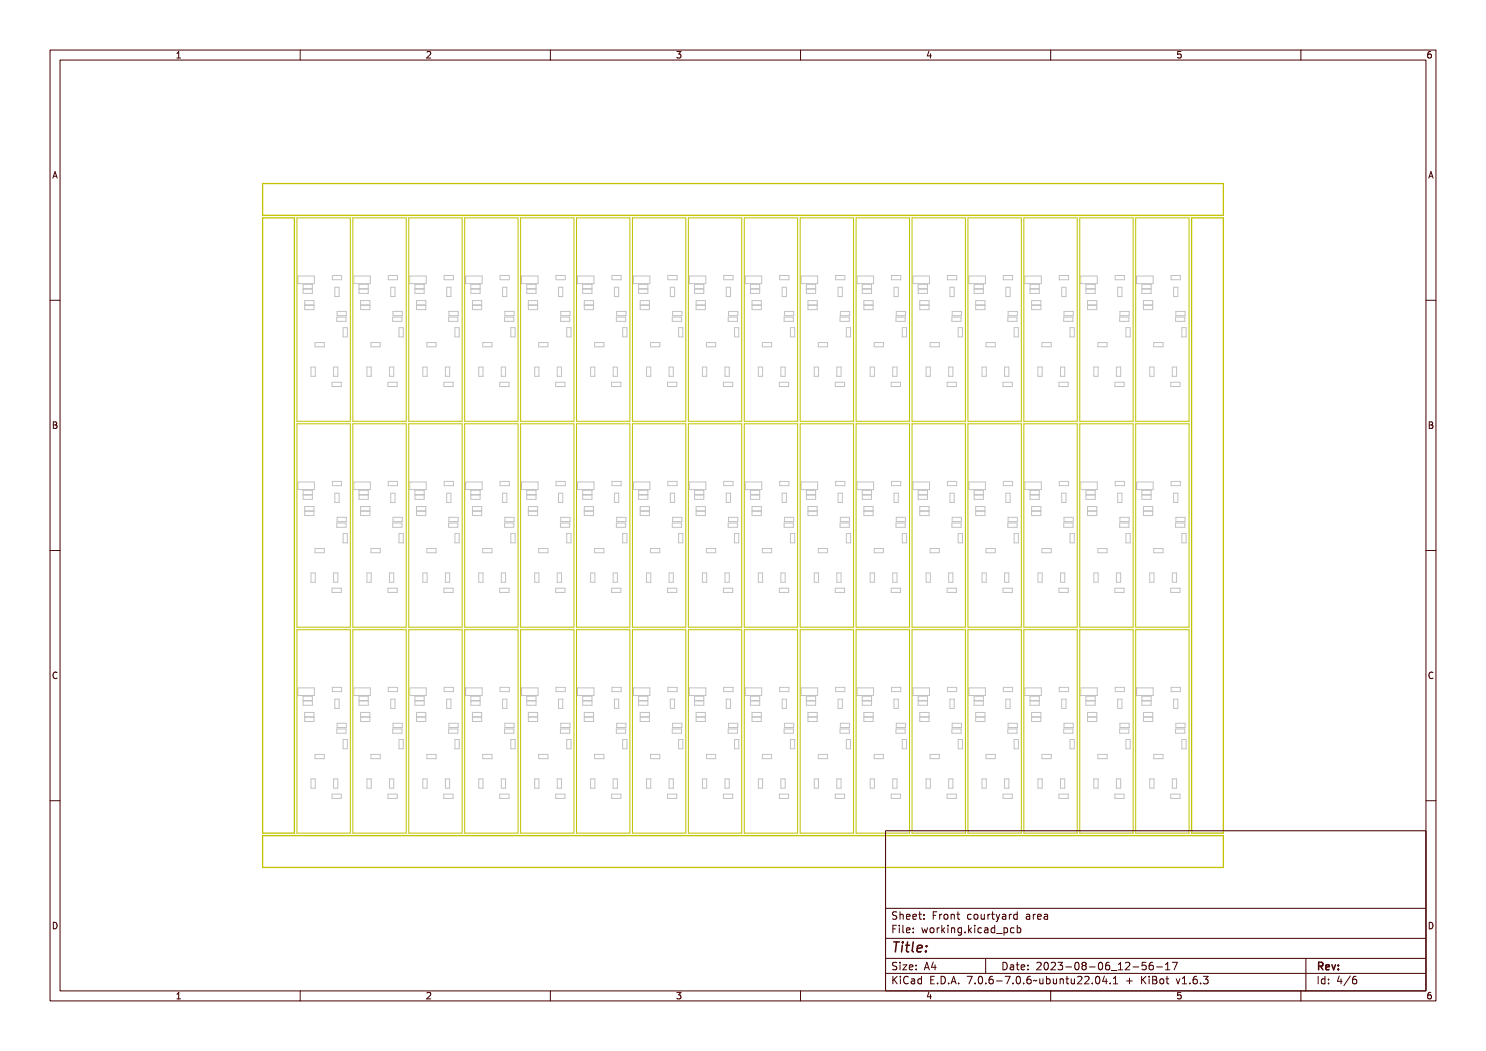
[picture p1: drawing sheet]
<svg xmlns="http://www.w3.org/2000/svg" width="297mm" height="210mm" viewBox="0 0 297 210" stroke-linecap="round" stroke-linejoin="round" font-family="sans-serif">
<defs><g id="words">
<text font-size="2.7" fill="#480000" x="178" y="190.3">Title:</text>
<g font-size="2" fill="#480000">
<text x="178" y="183.7">Sheet: Front courtyard area</text>
<text x="178" y="186.5">File: working.kicad_pcb</text>
<text x="178" y="193.9">Size: A4</text>
<text x="178" y="196.6">KiCad E.D.A. 7.0.6-7.0.6~ubuntu22.04.1 + KiBot v1.6.3</text>
<text x="200" y="193.9">Date: 2023-08-06_12-56-17</text>
<text x="263" y="196.6">Id: 4/6</text>
<text x="263" y="193.9">Rev:</text>
</g>
<g font-size="1.7" fill="#480000">
<text x="35" y="11.7">1</text>
<text x="85" y="11.7">2</text>
<text x="135" y="11.7">3</text>
<text x="185" y="11.7">4</text>
<text x="235" y="11.7">5</text>
<text x="285" y="11.7">6</text>
<text x="10.5" y="35.7">A</text>
<text x="285.5" y="35.7">A</text>
<text x="10.5" y="85.6">B</text>
<text x="285.5" y="85.6">B</text>
<text x="10.5" y="135.7">C</text>
<text x="285.5" y="135.7">C</text>
<text x="10.5" y="185.6">D</text>
<text x="285.5" y="185.6">D</text>
<text x="35" y="199.7">1</text>
<text x="85" y="199.7">2</text>
<text x="135" y="199.7">3</text>
<text x="185" y="199.7">4</text>
<text x="235" y="199.7">5</text>
<text x="285" y="199.7">6</text>
</g>
</g></defs>
<g fill="none" stroke="#c2c2c2" stroke-width=".2">
<path d="M59.5 55.2h3.3v1.5h-3.3zM60.6 57.8h1.8v.8h-1.8zM60.6 56.8h1.8v.9h-1.8zM66.4 55h1.9v.9h-1.9zM66.9 57.4h.9v1.9h-.9zM70.7 55.2h3.3v1.5h-3.3zM71.8 56.8h1.8v.9h-1.8zM71.8 57.8h1.8v.8h-1.8zM77.6 55h1.9v.9h-1.9zM78.1 57.4h.9v1.9h-.9zM81.9 55.2h3.3v1.5h-3.3zM82.9 57.8h1.9v.8h-1.9z"/>
<path d="M82.9 56.8h1.9v.9h-1.9zM88.8 55h1.8v.9h-1.8zM89.3 57.4h.8v1.9h-.8zM93.1 55.2h3.3v1.5h-3.3zM94.1 57.8h1.9v.8h-1.9zM94.1 56.8h1.9v.9h-1.9zM100 55h1.8v.9h-1.8zM100.4 57.4h.9v1.9h-.9zM104.2 55.2h3.3v1.5h-3.3zM105.3 56.8h1.8v.9h-1.8zM105.3 57.8h1.8v.8h-1.8zM111.1 55h1.9v.9h-1.9z"/>
<path d="M111.6 57.4h.9v1.9h-.9zM115.4 55.2h3.3v1.5h-3.3zM116.5 56.8h1.8v.9h-1.8zM116.5 57.8h1.8v.8h-1.8zM122.3 55h1.9v.9h-1.9zM122.8 57.4h.9v1.9h-.9zM126.6 55.2h3.3v1.5h-3.3zM127.6 57.8h1.9v.8h-1.9zM127.6 56.8h1.9v.9h-1.9zM133.5 55h1.8v.9h-1.8zM134 57.4h.8v1.9h-.8zM137.8 55.2h3.3v1.5h-3.3z"/>
<path d="M138.8 57.8h1.9v.8h-1.9zM138.8 56.8h1.9v.9h-1.9zM144.7 55h1.8v.9h-1.8zM145.2 57.4h.8v1.9h-.8zM148.9 55.2h3.3v1.5h-3.3zM150 56.8h1.8v.9h-1.8zM150 57.8h1.8v.8h-1.8zM155.8 55h1.9v.9h-1.9zM156.3 57.4h.9v1.9h-.9zM160.1 55.2h3.3v1.5h-3.3zM161.2 57.8h1.8v.8h-1.8zM161.2 56.8h1.8v.9h-1.8z"/>
<path d="M167 55h1.9v.9h-1.9zM167.5 57.4h.9v1.9h-.9zM171.3 55.2h3.3v1.5h-3.3zM172.3 57.8h1.9v.8h-1.9zM172.3 56.8h1.9v.9h-1.9zM178.2 55h1.8v.9h-1.8zM178.7 57.4h.8v1.9h-.8zM182.5 55.2h3.3v1.5h-3.3zM183.5 56.8h1.9v.9h-1.9zM183.5 57.8h1.9v.8h-1.9zM189.4 55h1.8v.9h-1.8zM189.9 57.4h.8v1.9h-.8z"/>
<path d="M193.7 55.2h3.3v1.5h-3.3zM194.7 57.8h1.8v.8h-1.8zM194.7 56.8h1.8v.9h-1.8zM200.5 55h1.9v.9h-1.9zM201 57.4h.9v1.9h-.9zM204.8 55.2h3.3v1.5h-3.3zM205.9 57.8h1.8v.8h-1.8zM205.9 56.8h1.8v.9h-1.8zM211.7 55h1.9v.9h-1.9zM212.2 57.4h.9v1.9h-.9zM216 55.2h3.3v1.5h-3.3zM217 57.8h1.9v.8h-1.9z"/>
<path d="M217 56.8h1.9v.9h-1.9zM222.9 55h1.8v.9h-1.8zM223.4 57.4h.8v1.9h-.8zM227.2 55.2h3.3v1.5h-3.3zM228.2 57.8h1.9v.8h-1.9zM228.2 56.8h1.9v.9h-1.9zM234.1 55h1.8v.9h-1.8zM234.6 57.4h.8v1.9h-.8zM60.9 60.1h1.9v.8h-1.9zM60.9 61h1.9v.9h-1.9zM62.2 73.3h.8v1.9h-.8zM63 68.4h1.8v.9h-1.8z"/>
<path d="M66.4 76.4h1.8v.8h-1.8zM66.7 73.3h.8v1.9h-.8zM67.3 63.4h1.9v.8h-1.9zM67.4 62.2h1.8v.9h-1.8zM68.6 65.5h.8v1.8h-.8zM72.1 60.1h1.8v.8h-1.8zM72.1 61h1.8v.9h-1.8zM73.3 73.3h.9v1.9h-.9zM74.1 68.4h1.9v.9h-1.9zM77.5 76.4h1.9v.8h-1.9zM77.8 73.3h.9v1.9h-.9zM78.5 63.4h1.8v.8h-1.8z"/>
<path d="M78.6 62.2h1.8v.9h-1.8zM79.7 65.5h.9v1.8h-.9zM83.2 60.1h1.9v.8h-1.9zM83.2 61h1.9v.9h-1.9zM84.5 73.3h.9v1.9h-.9zM85.3 68.4h1.9v.9h-1.9zM88.7 76.4h1.9v.8h-1.9zM89 73.3h.9v1.9h-.9zM89.7 63.4h1.8v.8h-1.8zM89.7 62.2h1.9v.9h-1.9zM90.9 65.5h.9v1.8h-.9zM94.4 60.1h1.9v.8h-1.9z"/>
<path d="M94.4 61h1.9v.9h-1.9zM95.7 73.3h.8v1.9h-.8zM96.5 68.4h1.8v.9h-1.8zM99.9 76.4h1.8v.8h-1.8zM100.2 73.3h.8v1.9h-.8zM100.8 63.4h1.9v.8h-1.9zM100.9 62.2h1.9v.9h-1.9zM102.1 65.5h.9v1.8h-.9zM105.6 60.1h1.9v.8h-1.9zM105.6 61h1.9v.9h-1.9zM106.9 73.3h.8v1.9h-.8zM107.7 68.4h1.8v.9h-1.8z"/>
<path d="M111.1 76.4h1.8v.8h-1.8zM111.4 73.3h.8v1.9h-.8zM112 63.4h1.9v.8h-1.9zM112.1 62.2h1.8v.9h-1.8zM113.3 65.5h.8v1.8h-.8zM116.8 60.1h1.8v.8h-1.8zM116.8 61h1.8v.9h-1.8zM118 73.3h.9v1.9h-.9zM118.8 68.4h1.9v.9h-1.9zM122.2 76.4h1.9v.8h-1.9zM122.5 73.3h.9v1.9h-.9zM123.2 63.4h1.8v.8h-1.8z"/>
<path d="M123.3 62.2h1.8v.9h-1.8zM124.5 65.5h.8v1.8h-.8zM128 60.1h1.8v.8h-1.8zM128 61h1.8v.9h-1.8zM129.2 73.3h.9v1.9h-.9zM130 68.4h1.9v.9h-1.9zM133.4 76.4h1.9v.8h-1.9zM133.7 73.3h.9v1.9h-.9zM134.4 63.4h1.8v.8h-1.8zM134.4 62.2h1.9v.9h-1.9zM135.6 65.5h.9v1.8h-.9zM139.1 60.1h1.9v.8h-1.9z"/>
<path d="M139.1 61h1.9v.9h-1.9zM140.4 73.3h.8v1.9h-.8zM141.2 68.4h1.8v.9h-1.8zM144.6 76.4h1.8v.8h-1.8zM144.9 73.3h.9v1.9h-.9zM145.5 63.4h1.9v.8h-1.9zM145.6 62.2h1.9v.9h-1.9zM146.8 65.5h.9v1.8h-.9zM150.3 60.1h1.9v.8h-1.9zM150.3 61h1.9v.9h-1.9zM151.6 73.3h.8v1.9h-.8zM152.4 68.4h1.8v.9h-1.8z"/>
<path d="M155.8 76.4h1.8v.8h-1.8zM156.1 73.3h.8v1.9h-.8zM156.7 63.4h1.9v.8h-1.9zM156.8 62.2h1.8v.9h-1.8zM158 65.5h.8v1.8h-.8zM161.5 60.1h1.8v.8h-1.8zM161.5 61h1.8v.9h-1.8zM162.7 73.3h.9v1.9h-.9zM163.5 68.4h1.9v.9h-1.9zM166.9 76.4h1.9v.8h-1.9zM167.3 73.3h.8v1.9h-.8zM167.9 63.4h1.8v.8h-1.8z"/>
<path d="M168 62.2h1.8v.9h-1.8zM169.2 65.5h.8v1.8h-.8zM172.7 60.1h1.8v.8h-1.8zM172.7 61h1.8v.9h-1.8zM173.9 73.3h.9v1.9h-.9zM174.7 68.4h1.9v.9h-1.9zM178.1 76.4h1.9v.8h-1.9zM178.4 73.3h.9v1.9h-.9zM179.1 63.4h1.8v.8h-1.8zM179.1 62.2h1.9v.9h-1.9zM180.3 65.5h.9v1.8h-.9zM183.8 60.1h1.9v.8h-1.9z"/>
<path d="M183.8 61h1.9v.9h-1.9zM185.1 73.3h.8v1.9h-.8zM185.9 68.4h1.8v.9h-1.8zM189.3 76.4h1.8v.8h-1.8zM189.6 73.3h.9v1.9h-.9zM190.2 63.4h1.9v.8h-1.9zM190.3 62.2h1.9v.9h-1.9zM191.5 65.5h.9v1.8h-.9zM195 60.1h1.9v.8h-1.9zM195 61h1.9v.9h-1.9zM196.3 73.3h.8v1.9h-.8zM197.1 68.4h1.8v.9h-1.8z"/>
<path d="M200.5 76.4h1.8v.8h-1.8zM200.8 73.3h.8v1.9h-.8zM201.4 63.4h1.9v.8h-1.9zM201.5 62.2h1.8v.9h-1.8zM202.7 65.5h.8v1.8h-.8zM206.2 60.1h1.8v.8h-1.8zM206.2 61h1.8v.9h-1.8zM207.4 73.3h.9v1.9h-.9zM208.2 68.4h1.9v.9h-1.9zM211.6 76.4h1.9v.8h-1.9zM212 73.3h.8v1.9h-.8zM212.6 63.4h1.9v.8h-1.9z"/>
<path d="M212.7 62.2h1.8v.9h-1.8zM213.9 65.5h.8v1.8h-.8zM217.4 60.1h1.8v.8h-1.8zM217.4 61h1.8v.9h-1.8zM218.6 73.3h.9v1.9h-.9zM219.4 68.4h1.9v.9h-1.9zM222.8 76.4h1.9v.8h-1.9zM223.1 73.3h.9v1.9h-.9zM223.8 63.4h1.8v.8h-1.8zM223.8 62.2h1.9v.9h-1.9zM225 65.5h.9v1.8h-.9zM228.5 60.1h1.9v.8h-1.9z"/>
<path d="M228.5 61h1.9v.9h-1.9zM229.8 73.3h.9v1.9h-.9zM230.6 68.4h1.9v.9h-1.9zM234 76.4h1.9v.8h-1.9zM234.3 73.3h.9v1.9h-.9zM235 63.4h1.8v.8h-1.8zM235 62.2h1.9v.9h-1.9zM236.2 65.5h.9v1.8h-.9zM59.5 96.3h3.3v1.5h-3.3zM60.6 98.9h1.8v.9h-1.8zM60.6 98h1.8v.8h-1.8zM66.4 96.2h1.9v.8h-1.9z"/>
<path d="M66.9 98.6h.9v1.8h-.9zM70.7 96.3h3.3v1.5h-3.3zM71.8 98h1.8v.8h-1.8zM71.8 98.9h1.8v.9h-1.8zM77.6 96.2h1.9v.8h-1.9zM78.1 98.6h.9v1.8h-.9zM81.9 96.3h3.3v1.5h-3.3zM82.9 98.9h1.9v.9h-1.9zM82.9 98h1.9v.8h-1.9zM88.8 96.2h1.8v.8h-1.8zM89.3 98.6h.8v1.8h-.8zM93.1 96.3h3.3v1.5h-3.3z"/>
<path d="M94.1 98.9h1.9v.9h-1.9zM94.1 98h1.9v.8h-1.9zM100 96.2h1.8v.8h-1.8zM100.4 98.6h.9v1.8h-.9zM104.2 96.3h3.3v1.5h-3.3zM105.3 98.9h1.8v.9h-1.8zM105.3 98h1.8v.8h-1.8zM111.1 96.2h1.9v.8h-1.9zM111.6 98.6h.9v1.8h-.9zM115.4 96.3h3.3v1.5h-3.3zM116.5 98.9h1.8v.9h-1.8zM116.5 98h1.8v.8h-1.8z"/>
<path d="M122.3 96.2h1.9v.8h-1.9zM122.8 98.6h.9v1.8h-.9zM126.6 96.3h3.3v1.5h-3.3zM127.6 98.9h1.9v.9h-1.9zM127.6 98h1.9v.8h-1.9zM133.5 96.2h1.8v.8h-1.8zM134 98.6h.8v1.8h-.8zM137.8 96.3h3.3v1.5h-3.3zM138.8 98.9h1.9v.9h-1.9zM138.8 98h1.9v.8h-1.9zM144.7 96.2h1.8v.8h-1.8zM145.2 98.6h.8v1.8h-.8z"/>
<path d="M148.9 96.3h3.3v1.5h-3.3zM150 98.9h1.8v.9h-1.8zM150 98h1.8v.8h-1.8zM155.8 96.2h1.9v.8h-1.9zM156.3 98.6h.9v1.8h-.9zM160.1 96.3h3.3v1.5h-3.3zM161.2 98.9h1.8v.9h-1.8zM161.2 98h1.8v.8h-1.8zM167 96.2h1.9v.8h-1.9zM167.5 98.6h.9v1.8h-.9zM171.3 96.3h3.3v1.5h-3.3zM172.3 98.9h1.9v.9h-1.9z"/>
<path d="M172.3 98h1.9v.8h-1.9zM178.2 96.2h1.8v.8h-1.8zM178.7 98.6h.8v1.8h-.8zM182.5 96.3h3.3v1.5h-3.3zM183.5 98.9h1.9v.9h-1.9zM183.5 98h1.9v.8h-1.9zM189.4 96.2h1.8v.8h-1.8zM189.9 98.6h.8v1.8h-.8zM193.7 96.3h3.3v1.5h-3.3zM194.7 98.9h1.8v.9h-1.8zM194.7 98h1.8v.8h-1.8zM200.5 96.2h1.9v.8h-1.9z"/>
<path d="M201 98.6h.9v1.8h-.9zM204.8 96.3h3.3v1.5h-3.3zM205.9 98.9h1.8v.9h-1.8zM205.9 98h1.8v.8h-1.8zM211.7 96.2h1.9v.8h-1.9zM212.2 98.6h.9v1.8h-.9zM216 96.3h3.3v1.5h-3.3zM217 98.9h1.9v.9h-1.9zM217 98h1.9v.8h-1.9zM222.9 96.2h1.8v.8h-1.8zM223.4 98.6h.8v1.8h-.8zM227.2 96.3h3.3v1.5h-3.3z"/>
<path d="M228.2 98.9h1.9v.9h-1.9zM228.2 98h1.9v.8h-1.9zM234.1 96.2h1.8v.8h-1.8zM234.6 98.6h.8v1.8h-.8zM60.9 101.2h1.9v.9h-1.9zM60.9 102.2h1.9v.8h-1.9zM62.2 114.5h.8v1.8h-.8zM63 109.6h1.8v.8h-1.8zM66.4 117.5h1.8v.9h-1.8zM66.7 114.5h.8v1.8h-.8zM67.3 104.5h1.9v.9h-1.9zM67.4 103.4h1.8v.8h-1.8z"/>
<path d="M68.6 106.6h.8v1.9h-.8zM72.1 101.2h1.8v.9h-1.8zM72.1 102.2h1.8v.8h-1.8zM73.3 114.5h.9v1.8h-.9zM74.1 109.6h1.9v.8h-1.9zM77.5 117.5h1.9v.9h-1.9zM77.8 114.5h.9v1.8h-.9zM78.5 104.5h1.8v.9h-1.8zM78.6 103.4h1.8v.8h-1.8zM79.7 106.6h.9v1.9h-.9zM83.2 101.2h1.9v.9h-1.9zM83.2 102.2h1.9v.8h-1.9z"/>
<path d="M84.5 114.5h.9v1.8h-.9zM85.3 109.6h1.9v.8h-1.9zM88.7 117.5h1.9v.9h-1.9zM89 114.5h.9v1.8h-.9zM89.7 104.5h1.8v.9h-1.8zM89.7 103.4h1.9v.8h-1.9zM90.9 106.6h.9v1.9h-.9zM94.4 101.2h1.9v.9h-1.9zM94.4 102.2h1.9v.8h-1.9zM95.7 114.5h.8v1.8h-.8zM96.5 109.6h1.8v.8h-1.8zM99.9 117.5h1.8v.9h-1.8z"/>
<path d="M100.2 114.5h.8v1.8h-.8zM100.8 104.5h1.9v.9h-1.9zM100.9 103.4h1.9v.8h-1.9zM102.1 106.6h.9v1.9h-.9zM105.6 101.2h1.9v.9h-1.9zM105.6 102.2h1.9v.8h-1.9zM106.9 114.5h.8v1.8h-.8zM107.7 109.6h1.8v.8h-1.8zM111.1 117.5h1.8v.9h-1.8zM111.4 114.5h.8v1.8h-.8zM112 104.5h1.9v.9h-1.9zM112.1 103.4h1.8v.8h-1.8z"/>
<path d="M113.3 106.6h.8v1.9h-.8zM116.8 101.2h1.8v.9h-1.8zM116.8 102.2h1.8v.8h-1.8zM118 114.5h.9v1.8h-.9zM118.8 109.6h1.9v.8h-1.9zM122.2 117.5h1.9v.9h-1.9zM122.5 114.5h.9v1.8h-.9zM123.2 104.5h1.8v.9h-1.8zM123.3 103.4h1.8v.8h-1.8zM124.5 106.6h.8v1.9h-.8zM128 101.2h1.8v.9h-1.8zM128 102.2h1.8v.8h-1.8z"/>
<path d="M129.2 114.5h.9v1.8h-.9zM130 109.6h1.9v.8h-1.9zM133.4 117.5h1.9v.9h-1.9zM133.7 114.5h.9v1.8h-.9zM134.4 104.5h1.8v.9h-1.8zM134.4 103.4h1.9v.8h-1.9zM135.6 106.6h.9v1.9h-.9zM139.1 101.2h1.9v.9h-1.9zM139.1 102.2h1.9v.8h-1.9zM140.4 114.5h.8v1.8h-.8zM141.2 109.6h1.8v.8h-1.8zM144.6 117.5h1.8v.9h-1.8z"/>
<path d="M144.9 114.5h.9v1.8h-.9zM145.5 104.5h1.9v.9h-1.9zM145.6 103.4h1.9v.8h-1.9zM146.8 106.6h.9v1.9h-.9zM150.3 101.2h1.9v.9h-1.9zM150.3 102.2h1.9v.8h-1.9zM151.6 114.5h.8v1.8h-.8zM152.4 109.6h1.8v.8h-1.8zM155.8 117.5h1.8v.9h-1.8zM156.1 114.5h.8v1.8h-.8zM156.7 104.5h1.9v.9h-1.9zM156.8 103.4h1.8v.8h-1.8z"/>
<path d="M158 106.6h.8v1.9h-.8zM161.5 101.2h1.8v.9h-1.8zM161.5 102.2h1.8v.8h-1.8zM162.7 114.5h.9v1.8h-.9zM163.5 109.6h1.9v.8h-1.9zM166.9 117.5h1.9v.9h-1.9zM167.3 114.5h.8v1.8h-.8zM167.9 104.5h1.8v.9h-1.8zM168 103.4h1.8v.8h-1.8zM169.2 106.6h.8v1.9h-.8zM172.7 101.2h1.8v.9h-1.8zM172.7 102.2h1.8v.8h-1.8z"/>
<path d="M173.9 114.5h.9v1.8h-.9zM174.7 109.6h1.9v.8h-1.9zM178.1 117.5h1.9v.9h-1.9zM178.4 114.5h.9v1.8h-.9zM179.1 104.5h1.8v.9h-1.8zM179.1 103.4h1.9v.8h-1.9zM180.3 106.6h.9v1.9h-.9zM183.8 101.2h1.9v.9h-1.9zM183.8 102.2h1.9v.8h-1.9zM185.1 114.5h.8v1.8h-.8zM185.9 109.6h1.8v.8h-1.8zM189.3 117.5h1.8v.9h-1.8z"/>
<path d="M189.6 114.5h.9v1.8h-.9zM190.2 104.5h1.9v.9h-1.9zM190.3 103.4h1.9v.8h-1.9zM191.5 106.6h.9v1.9h-.9zM195 101.2h1.9v.9h-1.9zM195 102.2h1.9v.8h-1.9zM196.3 114.5h.8v1.8h-.8zM197.1 109.6h1.8v.8h-1.8zM200.5 117.5h1.8v.9h-1.8zM200.8 114.5h.8v1.8h-.8zM201.4 104.5h1.9v.9h-1.9zM201.5 103.4h1.8v.8h-1.8z"/>
<path d="M202.7 106.6h.8v1.9h-.8zM206.2 101.2h1.8v.9h-1.8zM206.2 102.2h1.8v.8h-1.8zM207.4 114.5h.9v1.8h-.9zM208.2 109.6h1.9v.8h-1.9zM211.6 117.5h1.9v.9h-1.9zM212 114.5h.8v1.8h-.8zM212.6 104.5h1.9v.9h-1.9zM212.7 103.4h1.8v.8h-1.8zM213.9 106.6h.8v1.9h-.8zM217.4 101.2h1.8v.9h-1.8zM217.4 102.2h1.8v.8h-1.8z"/>
<path d="M218.6 114.5h.9v1.8h-.9zM219.4 109.6h1.9v.8h-1.9zM222.8 117.5h1.9v.9h-1.9zM223.1 114.5h.9v1.8h-.9zM223.8 104.5h1.8v.9h-1.8zM223.8 103.4h1.9v.8h-1.9zM225 106.6h.9v1.9h-.9zM228.5 101.2h1.9v.9h-1.9zM228.5 102.2h1.9v.8h-1.9zM229.8 114.5h.9v1.8h-.9zM230.6 109.6h1.9v.8h-1.9zM234 117.5h1.9v.9h-1.9z"/>
<path d="M234.3 114.5h.9v1.8h-.9zM235 104.5h1.8v.9h-1.8zM235 103.4h1.9v.8h-1.9zM236.2 106.6h.9v1.9h-.9zM59.5 137.5h3.3v1.5h-3.3zM60.6 139.1h1.8v.9h-1.8zM66.4 137.3h1.9v.9h-1.9zM66.9 139.7h.9v1.9h-.9zM70.7 137.5h3.3v1.5h-3.3zM71.8 139.1h1.8v.9h-1.8zM77.6 137.3h1.9v.9h-1.9zM78.1 139.7h.9v1.9h-.9z"/>
<path d="M81.9 137.5h3.3v1.5h-3.3zM82.9 139.1h1.9v.9h-1.9zM88.8 137.3h1.8v.9h-1.8zM89.3 139.7h.8v1.9h-.8zM93.1 137.5h3.3v1.5h-3.3zM94.1 139.1h1.9v.9h-1.9zM100 137.3h1.8v.9h-1.8zM100.4 139.7h.9v1.9h-.9zM104.2 137.5h3.3v1.5h-3.3zM105.3 139.1h1.8v.9h-1.8zM111.1 137.3h1.9v.9h-1.9zM111.6 139.7h.9v1.9h-.9z"/>
<path d="M115.4 137.5h3.3v1.5h-3.3zM116.5 139.1h1.8v.9h-1.8zM122.3 137.3h1.9v.9h-1.9zM122.8 139.7h.9v1.9h-.9zM126.6 137.5h3.3v1.5h-3.3zM127.6 139.1h1.9v.9h-1.9zM133.5 137.3h1.8v.9h-1.8zM134 139.7h.8v1.9h-.8zM137.8 137.5h3.3v1.5h-3.3zM138.8 139.1h1.9v.9h-1.9zM144.7 137.3h1.8v.9h-1.8zM145.2 139.7h.8v1.9h-.8z"/>
<path d="M148.9 137.5h3.3v1.5h-3.3zM150 139.1h1.8v.9h-1.8zM155.8 137.3h1.9v.9h-1.9zM156.3 139.7h.9v1.9h-.9zM160.1 137.5h3.3v1.5h-3.3zM161.2 139.1h1.8v.9h-1.8zM167 137.3h1.9v.9h-1.9zM167.5 139.7h.9v1.9h-.9zM171.3 137.5h3.3v1.5h-3.3zM172.3 139.1h1.9v.9h-1.9zM178.2 137.3h1.8v.9h-1.8zM178.7 139.7h.8v1.9h-.8z"/>
<path d="M182.5 137.5h3.3v1.5h-3.3zM183.5 139.1h1.9v.9h-1.9zM189.4 137.3h1.8v.9h-1.8zM189.9 139.7h.8v1.9h-.8zM193.7 137.5h3.3v1.5h-3.3zM194.7 139.1h1.8v.9h-1.8zM200.5 137.3h1.9v.9h-1.9zM201 139.7h.9v1.9h-.9zM204.8 137.5h3.3v1.5h-3.3zM205.9 139.1h1.8v.9h-1.8zM211.7 137.3h1.9v.9h-1.9zM212.2 139.7h.9v1.9h-.9z"/>
<path d="M216 137.5h3.3v1.5h-3.3zM217 139.1h1.9v.9h-1.9zM222.9 137.3h1.8v.9h-1.8zM223.4 139.7h.8v1.9h-.8zM227.2 137.5h3.3v1.5h-3.3zM228.2 139.1h1.9v.9h-1.9zM234.1 137.3h1.8v.9h-1.8zM234.6 139.7h.8v1.9h-.8zM60.6 140.1h1.8v.8h-1.8zM60.9 142.4h1.9v.8h-1.9zM60.9 143.3h1.9v.9h-1.9zM62.2 155.6h.8v1.9h-.8z"/>
<path d="M63 150.7h1.8v.9h-1.8zM66.4 158.7h1.8v.8h-1.8zM66.7 155.6h.8v1.9h-.8zM67.3 145.7h1.9v.8h-1.9zM67.4 144.5h1.8v.9h-1.8zM68.6 147.8h.8v1.8h-.8zM71.8 140.1h1.8v.8h-1.8zM72.1 142.4h1.8v.8h-1.8zM72.1 143.3h1.8v.9h-1.8zM73.3 155.6h.9v1.9h-.9zM74.1 150.7h1.9v.9h-1.9zM77.5 158.7h1.9v.8h-1.9z"/>
<path d="M77.8 155.6h.9v1.9h-.9zM78.5 145.7h1.8v.8h-1.8zM78.6 144.5h1.8v.9h-1.8zM79.7 147.8h.9v1.8h-.9zM82.9 140.1h1.9v.8h-1.9zM83.2 142.4h1.9v.8h-1.9zM83.2 143.3h1.9v.9h-1.9zM84.5 155.6h.9v1.9h-.9zM85.3 150.7h1.9v.9h-1.9zM88.7 158.7h1.9v.8h-1.9zM89 155.6h.9v1.9h-.9zM89.7 145.7h1.8v.8h-1.8z"/>
<path d="M89.7 144.5h1.9v.9h-1.9zM90.9 147.8h.9v1.8h-.9zM94.1 140.1h1.9v.8h-1.9zM94.4 142.4h1.9v.8h-1.9zM94.4 143.3h1.9v.9h-1.9zM95.7 155.6h.8v1.9h-.8zM96.5 150.7h1.8v.9h-1.8zM99.9 158.7h1.8v.8h-1.8zM100.2 155.6h.8v1.9h-.8zM100.8 145.7h1.9v.8h-1.9zM100.9 144.5h1.9v.9h-1.9zM102.1 147.8h.9v1.8h-.9z"/>
<path d="M105.3 140.1h1.8v.8h-1.8zM105.6 142.4h1.9v.8h-1.9zM105.6 143.3h1.9v.9h-1.9zM106.9 155.6h.8v1.9h-.8zM107.7 150.7h1.8v.9h-1.8zM111.1 158.7h1.8v.8h-1.8zM111.4 155.6h.8v1.9h-.8zM112 145.7h1.9v.8h-1.9zM112.1 144.5h1.8v.9h-1.8zM113.3 147.8h.8v1.8h-.8zM116.5 140.1h1.8v.8h-1.8zM116.8 142.4h1.8v.8h-1.8z"/>
<path d="M116.8 143.3h1.8v.9h-1.8zM118 155.6h.9v1.9h-.9zM118.8 150.7h1.9v.9h-1.9zM122.2 158.7h1.9v.8h-1.9zM122.5 155.6h.9v1.9h-.9zM123.2 145.7h1.8v.8h-1.8zM123.3 144.5h1.8v.9h-1.8zM124.5 147.8h.8v1.8h-.8zM127.6 140.1h1.9v.8h-1.9zM128 142.4h1.8v.8h-1.8zM128 143.3h1.8v.9h-1.8zM129.2 155.6h.9v1.9h-.9z"/>
<path d="M130 150.7h1.9v.9h-1.9zM133.4 158.7h1.9v.8h-1.9zM133.7 155.6h.9v1.9h-.9zM134.4 145.7h1.8v.8h-1.8zM134.4 144.5h1.9v.9h-1.9zM135.6 147.8h.9v1.8h-.9zM138.8 140.1h1.9v.8h-1.9zM139.1 142.4h1.9v.8h-1.9zM139.1 143.3h1.9v.9h-1.9zM140.4 155.6h.8v1.9h-.8zM141.2 150.7h1.8v.9h-1.8zM144.6 158.7h1.8v.8h-1.8z"/>
<path d="M144.9 155.6h.9v1.9h-.9zM145.5 145.7h1.9v.8h-1.9zM145.6 144.5h1.9v.9h-1.9zM146.8 147.8h.9v1.8h-.9zM150 140.1h1.8v.8h-1.8zM150.3 142.4h1.9v.8h-1.9zM150.3 143.3h1.9v.9h-1.9zM151.6 155.6h.8v1.9h-.8zM152.4 150.7h1.8v.9h-1.8zM155.8 158.7h1.8v.8h-1.8zM156.1 155.6h.8v1.9h-.8zM156.7 145.7h1.9v.8h-1.9z"/>
<path d="M156.8 144.5h1.8v.9h-1.8zM158 147.8h.8v1.8h-.8zM161.2 140.1h1.8v.8h-1.8zM161.5 142.4h1.8v.8h-1.8zM161.5 143.3h1.8v.9h-1.8zM162.7 155.6h.9v1.9h-.9zM163.5 150.7h1.9v.9h-1.9zM166.9 158.7h1.9v.8h-1.9zM167.3 155.6h.8v1.9h-.8zM167.9 145.7h1.8v.8h-1.8zM168 144.5h1.8v.9h-1.8zM169.2 147.8h.8v1.8h-.8z"/>
<path d="M172.3 140.1h1.9v.8h-1.9zM172.7 142.4h1.8v.8h-1.8zM172.7 143.3h1.8v.9h-1.8zM173.9 155.6h.9v1.9h-.9zM174.7 150.7h1.9v.9h-1.9zM178.1 158.7h1.9v.8h-1.9zM178.4 155.6h.9v1.9h-.9zM179.1 145.7h1.8v.8h-1.8zM179.1 144.5h1.9v.9h-1.9zM180.3 147.8h.9v1.8h-.9zM183.5 140.1h1.9v.8h-1.9zM183.8 142.4h1.9v.8h-1.9z"/>
<path d="M183.8 143.3h1.9v.9h-1.9zM185.1 155.6h.8v1.9h-.8zM185.9 150.7h1.8v.9h-1.8zM189.3 158.7h1.8v.8h-1.8zM189.6 155.6h.9v1.9h-.9zM190.2 145.7h1.9v.8h-1.9zM190.3 144.5h1.9v.9h-1.9zM191.5 147.8h.9v1.8h-.9zM194.7 140.1h1.8v.8h-1.8zM195 142.4h1.9v.8h-1.9zM195 143.3h1.9v.9h-1.9zM196.3 155.6h.8v1.9h-.8z"/>
<path d="M197.1 150.7h1.8v.9h-1.8zM200.5 158.7h1.8v.8h-1.8zM200.8 155.6h.8v1.9h-.8zM201.4 145.7h1.9v.8h-1.9zM201.5 144.5h1.8v.9h-1.8zM202.7 147.8h.8v1.8h-.8zM205.9 140.1h1.8v.8h-1.8zM206.2 142.4h1.8v.8h-1.8zM206.2 143.3h1.8v.9h-1.8zM207.4 155.6h.9v1.9h-.9zM208.2 150.7h1.9v.9h-1.9zM211.6 158.7h1.9v.8h-1.9z"/>
<path d="M212 155.6h.8v1.9h-.8zM212.6 145.7h1.9v.8h-1.9zM212.7 144.5h1.8v.9h-1.8zM213.9 147.8h.8v1.8h-.8zM217 140.1h1.9v.8h-1.9zM217.4 142.4h1.8v.8h-1.8zM217.4 143.3h1.8v.9h-1.8zM218.6 155.6h.9v1.9h-.9zM219.4 150.7h1.9v.9h-1.9zM222.8 158.7h1.9v.8h-1.9zM223.1 155.6h.9v1.9h-.9zM223.8 145.7h1.8v.8h-1.8z"/>
<path d="M223.8 144.5h1.9v.9h-1.9zM225 147.8h.9v1.8h-.9zM228.2 140.1h1.9v.8h-1.9zM228.5 142.4h1.9v.8h-1.9zM228.5 143.3h1.9v.9h-1.9zM229.8 155.6h.9v1.9h-.9zM230.6 150.7h1.9v.9h-1.9zM234 158.7h1.9v.8h-1.9zM234.3 155.6h.9v1.9h-.9zM235 145.7h1.8v.8h-1.8zM235 144.5h1.9v.9h-1.9zM236.2 147.8h.9v1.8h-.9z"/>
</g>
<g fill="none" stroke="#c2c200" stroke-width=".2">
<path d="M59.3 43.5h10.7v40.7h-10.7zM70.5 43.5h10.7v40.7h-10.7zM81.7 43.5h10.7v40.7h-10.7zM92.9 43.5h10.6v40.7h-10.6zM104.1 43.5h10.6v40.7h-10.6zM115.2 43.5h10.7v40.7h-10.7zM126.4 43.5h10.7v40.7h-10.7zM137.6 43.5h10.6v40.7h-10.6zM148.8 43.5h10.6v40.7h-10.6zM159.9 43.5h10.7v40.7h-10.7zM171.1 43.5h10.7v40.7h-10.7zM182.3 43.5h10.7v40.7h-10.7z"/>
<path d="M193.5 43.5h10.6v40.7h-10.6zM204.6 43.5h10.7v40.7h-10.7zM215.8 43.5h10.7v40.7h-10.7zM227 43.5h10.7v40.7h-10.7zM59.3 84.7h10.7v40.6h-10.7zM70.5 84.7h10.7v40.6h-10.7zM81.7 84.7h10.7v40.6h-10.7zM92.9 84.7h10.6v40.6h-10.6zM104.1 84.7h10.6v40.6h-10.6zM115.2 84.7h10.7v40.6h-10.7zM126.4 84.7h10.7v40.6h-10.7zM137.6 84.7h10.6v40.6h-10.6z"/>
<path d="M148.8 84.7h10.6v40.6h-10.6zM159.9 84.7h10.7v40.6h-10.7zM171.1 84.7h10.7v40.6h-10.7zM182.3 84.7h10.7v40.6h-10.7zM193.5 84.7h10.6v40.6h-10.6zM204.6 84.7h10.7v40.6h-10.7zM215.8 84.7h10.7v40.6h-10.7zM227 84.7h10.7v40.6h-10.7zM59.3 125.8h10.7v40.7h-10.7zM70.5 125.8h10.7v40.7h-10.7zM81.7 125.8h10.7v40.7h-10.7zM92.9 125.8h10.6v40.7h-10.6z"/>
<path d="M104.1 125.8h10.6v40.7h-10.6zM115.2 125.8h10.7v40.7h-10.7zM126.4 125.8h10.7v40.7h-10.7zM137.6 125.8h10.6v40.7h-10.6zM148.8 125.8h10.6v40.7h-10.6zM159.9 125.8h10.7v40.7h-10.7zM171.1 125.8h10.7v40.7h-10.7zM182.3 125.8h10.7v40.7h-10.7zM193.5 125.8h10.6v40.7h-10.6zM204.6 125.8h10.7v40.7h-10.7zM215.8 125.8h10.7v40.7h-10.7zM227 125.8h10.7v40.7h-10.7z"/>
</g>
<path d="M52.5 36.7h192v6.3h-192zM52.5 43.5h6.3v123h-6.3zM238.2 43.5h6.3v123h-6.3zM52.5 167h192v6.3h-192z" fill="none" stroke="#c2c200" stroke-width=".25"/>
<g fill="none" stroke="#480000" stroke-width=".2">
<path d="M10 10h277v190h-277zM12 12h273v186h-273zM60 10v2M110 10v2M160 10v2M210 10v2M260 10v2M10 60h2M285 60h2M10 110h2M285 110h2M10 160h2"/>
<path d="M285 160h2M177 166h108v32h-108zM60 198v2M110 198v2M160 198v2M177 181.5h108M177 187.5h108M177 191.5h108M177 194.5h108M178.1 195.2h.2v.6l.6-.6h.3l-.6 .6 .6 .8h-.2l-.5-.7-.2 .2v.5h-.2zM178.2 185h.9v.2h-.7v.4h.6v.2h-.6v.7h-.2zM178.3 182.4l.5-.1h.2v.2a.31 .31 0 0 0-.5-.1 .31 .31 0 0 0 0 .5 .5 .5 0 0 1 .6 .6 .5 .5 0 0 1-.8 .2l-.1-.2a.34 .34 0 0 0 .4 .1 .34 .34 0 0 0 .1-.5 .47 .47 0 0 1-.5-.2 .47 .47 0 0 1 .1-.5z"/>
<path d="M178.3 192.5l.5-.1h.2v.2a.31 .31 0 0 0-.5-.1 .31 .31 0 0 0 0 .5 .5 .5 0 0 1 .6 .6 .5 .5 0 0 1-.8 .2l-.1-.2a.34 .34 0 0 0 .4 .1 .34 .34 0 0 0 .1-.5 .47 .47 0 0 1-.5-.2 .47 .47 0 0 1 .1-.5zM179.4 182.2h.2v.6a.35 .35 0 0 1 .4-.1 .35 .35 0 0 1 .2 .4v.6h-.2v-.8h-.4v.8h-.2zM179.5 185.4h.4v.9h.4v.2h-.9v-.2h.3v-.8h-.2zM179.5 192.8h.4v.9h.4v.1h-.9v-.1h.3v-.8h-.2zM179.5 195.6h.4v.9h.4v.1h-.9v-.1h.3v-.8h-.2zM179.7 184.9h.2v.3h-.2zM179.7 192.3h.2v.3h-.2zM179.7 195.1h.2v.3h-.2zM180.6 184.9h.4v1.3l.4 .1v.2l-.5-.2v-1.2h-.3zM180.6 192.8h.8l-.6 .9h.6v.1h-.8l.6-.9h-.6zM180.7 182.8l.1-.1a.49 .49 0 0 1 .5 0 .49 .49 0 0 1 .2 .5h-.8a.42 .42 0 0 0 .3 .4 .42 .42 0 0 0 .4-.1 .47 .47 0 0 1-.4 .3 .47 .47 0 0 1-.4-.3zM180.7 195.4a.4 .4 0 0 1 .4-.3 .4 .4 0 0 1 .4 .3 .56 .56 0 0 0-.8 .4 .56 .56 0 0 0 .5 .7l.3-.1a.43 .43 0 0 1-.5 .3 .43 .43 0 0 1-.4-.4v-.6z"/>
<path d="M180.8 182.9l.4-.1 .1 .3h-.6zM181.8 195.6l.3-.1a.43 .43 0 0 1 .5 .5v.6h-.1v-.1a.38 .38 0 0 1-.5 .2 .38 .38 0 0 1-.2-.5 .38 .38 0 0 1 .4-.2h.3a.35 .35 0 0 0-.3-.4 .35 .35 0 0 0-.4 .2zM181.9 182.8l.1-.1a.49 .49 0 0 1 .5 0 .49 .49 0 0 1 .2 .5h-.8a.42 .42 0 0 0 .3 .4 .42 .42 0 0 0 .5-.1 .47 .47 0 0 1-.5 .3 .47 .47 0 0 1-.4-.3zM181.9 185.5l.1-.1a.49 .49 0 0 1 .5 0 .49 .49 0 0 1 .2 .5h-.8a.42 .42 0 0 0 .3 .4 .42 .42 0 0 0 .5-.1 .47 .47 0 0 1-.5 .3 .47 .47 0 0 1-.4-.3zM181.9 192.9l.1-.1a.49 .49 0 0 1 .5 0 .49 .49 0 0 1 .2 .5h-.8a.42 .42 0 0 0 .3 .4 .42 .42 0 0 0 .5-.1 .47 .47 0 0 1-.5 .3 .47 .47 0 0 1-.4-.3zM182 196.2l.5-.1a.31 .31 0 0 1-.2 .4 .31 .31 0 0 1-.4-.1zM182 182.9l.4-.1 .1 .3h-.6zM182 185.6l.4-.1 .1 .3h-.6zM182 193l.4-.1 .1 .3h-.6zM183 195.7l.4-.2 .2 .2v-.6h.2v1.5h-.2v-.1a.42 .42 0 0 1-.5 .1 .42 .42 0 0 1-.2-.5zM183.2 195.8l.1-.1a.4 .4 0 0 1 .3 .4 .4 .4 0 0 1-.3 .4l-.2-.2zM183.2 182.3h.2v.4h.4v.1h-.4v.7l.4 .1v.1h-.4l-.1-.1-.1-.8h-.3v-.1h.3z"/>
<path d="M183.3 185.4h.2v.3h-.2zM183.3 186.2h.2v.3h-.2zM183.3 192.8h.2v.3h-.2zM183.3 193.6h.2v.2h-.2zM184.5 182.7h.2v.3h-.2zM184.5 183.5h.2v.2h-.2zM185.2 185.4h.2l.2 .8 .1-.5h.2l.2 .5 .1-.8h.2l-.2 1.1h-.2l-.2-.7-.2 .7h-.1zM185.4 195.2h.9v.2h-.7v.4h.6v.2h-.6v.5h.7v.1h-.9zM185.7 192.4h.2l.5 1.4h-.2l-.1-.3h-.5l-.1 .3h-.2zM185.8 192.6l.2 .7h-.4zM186.6 182.3h.9v.2h-.7v.4h.6v.2h-.6v.6h-.2zM186.8 185.6l.1-.1a.39 .39 0 0 1 .4 .4 .39 .39 0 0 1-.4 .4l-.1-.2z"/>
<path d="M186.9 196.4h.2v.2h-.2zM187.1 192.4h.2v.9h.2v.2h-.2v.3h-.2v-.3h-.6zM187.1 192.6v.7h-.4zM187.8 195.2a.76 .76 0 0 1 .9 .7 .76 .76 0 0 1-.9 .7zM188 195.4a.57 .57 0 0 1 .5 .5 .57 .57 0 0 1-.5 .6zM188 182.7h.2v.2v-.1a.29 .29 0 0 1 .3-.2 .29 .29 0 0 1 .3 .3 .37 .37 0 0 0-.5-.1 .37 .37 0 0 0-.1 .4v.5h-.2zM188 185.4h.2v.2v-.1a.29 .29 0 0 1 .3-.2 .29 .29 0 0 1 .3 .3 .37 .37 0 0 0-.5-.1 .37 .37 0 0 0-.1 .4v.6h-.2zM189.1 184.9h.1v.9l.5-.4h.2l-.4 .4 .5 .7h-.2l-.4-.6-.2 .1v.5h-.1zM189.2 182.9l.1-.1a.39 .39 0 0 1 .4 .4 .39 .39 0 0 1-.4 .4l-.1-.2zM189.3 196.4h.3v.2h-.3zM190.2 182.7h.2v.1a.35 .35 0 0 1 .4-.1 .35 .35 0 0 1 .3 .4v.6h-.2l-.1-.8h-.3l-.1 .8h-.2zM190.3 185.4h.4v.9h.4v.2h-.9v-.2h.4v-.8h-.3z"/>
<path d="M190.5 195.2h.3l.4 1.4h-.2l-.1-.3h-.5l-.1 .3h-.2zM190.6 184.9h.1v.3h-.1zM190.6 195.4l.2 .7h-.4zM191.4 185.4h.2v.1a.35 .35 0 0 1 .4-.1 .35 .35 0 0 1 .3 .4v.7h-.2l-.1-.9h-.3l-.1 .9h-.2zM191.7 182.3h.1v.4h.4v.1h-.4v.7l.4 .1v.1h-.4l-.1-.1v-.8h-.3v-.1h.3zM191.7 196.4h.3v.2h-.3zM192.7 185.5l.3-.2 .3 .2v-.1h.2v1a.53 .53 0 0 1-.8 .4v-.2a.36 .36 0 0 0 .4 .1 .36 .36 0 0 0 .2-.4l-.1 .1a.53 .53 0 0 1-.7-.3 .53 .53 0 0 1 .2-.6zM192.8 185.6l.1-.1a.39 .39 0 0 1 .4 .4 .39 .39 0 0 1-.4 .4l-.1-.2zM193.8 195.2h.9l-.5 1.4h-.2l.5-1.2h-.7zM194 182.8a.39 .39 0 0 1 .4-.2 .39 .39 0 0 1 .3 .3 .4 .4 0 0 0-.6 0 .4 .4 0 0 0 0 .6 .4 .4 0 0 0 .6 0 .45 .45 0 0 1-.6 .3 .45 .45 0 0 1-.3-.6zM194.1 186.2h.3v.3h-.3zM195.1 184.9h.2v.9l.4-.4h.3l-.5 .4 .5 .7h-.2l-.4-.6-.1 .1v.5h-.2z"/>
<path d="M195.2 182.9l.1-.1a.39 .39 0 0 1 .4 .4 .39 .39 0 0 1-.4 .4l-.1-.2zM195.3 196.4h.3v.2h-.3zM196.2 182.7h.2v.8l.2 .1 .3-.2v-.7h.2v1h-.2v-.1a.35 .35 0 0 1-.4 .2 .35 .35 0 0 1-.3-.5zM196.3 185.4h.5v.9h.3v.2h-.9v-.2h.4v-.8h-.3zM196.3 195.4a.57 .57 0 0 1 .7 0 .57 .57 0 0 1 .1 .8 .5 .5 0 0 1-.6 .5 .5 .5 0 0 1-.3-.8zM196.5 195.4a.61 .61 0 0 1 .4 1l-.1 .1a.61 .61 0 0 1-.4-1zM196.6 184.9h.2v.3h-.2zM197 191.5v3M197.6 185.5a.39 .39 0 0 1 .4-.2 .39 .39 0 0 1 .3 .3 .4 .4 0 0 0-.6 0 .4 .4 0 0 0 0 .6 .4 .4 0 0 0 .6 0 .45 .45 0 0 1-.6 .3 .45 .45 0 0 1-.3-.6zM197.6 182.7h.2v.2v-.1a.29 .29 0 0 1 .4-.2 .29 .29 0 0 1 .2 .3 .37 .37 0 0 0-.4-.1 .37 .37 0 0 0-.2 .4v.5h-.2zM197.7 196.4h.3v.2h-.3zM198.7 185.4l.2-.1a.43 .43 0 0 1 .6 .5v.7h-.2v-.2a.38 .38 0 0 1-.5 .2 .38 .38 0 0 1-.2-.5 .38 .38 0 0 1 .5-.2h.2a.35 .35 0 0 0-.3-.4 .35 .35 0 0 0-.3 .2z"/>
<path d="M198.7 195.4a.38 .38 0 0 1 .4-.3 .38 .38 0 0 1 .3 .3 .43 .43 0 0 0-.5 0 .43 .43 0 0 0-.1 .5 .46 .46 0 0 1 .7 .1 .46 .46 0 0 1-.2 .6 .46 .46 0 0 1-.7-.2zM198.8 186l.5-.1a.31 .31 0 0 1-.1 .4 .31 .31 0 0 1-.4-.1zM198.9 182.3h.2v.4h.4v.1h-.4v.7l.4 .1v.1h-.4l-.2-.1v-.8h-.3v-.1h.3zM199.8 182.7h.1l.4 .8 .3-.8h.2l-.3 .7a.68 .68 0 0 1-.7 .8l.4-.5zM199.9 185.5l.3-.2 .3 .2v-.6h.2v1.6h-.2v-.2a.42 .42 0 0 1-.5 .1 .42 .42 0 0 1-.2-.5zM200 196h.5v.2h-.5zM200 185.6l.1-.1a.39 .39 0 0 1 .4 .4 .39 .39 0 0 1-.4 .4l-.1-.2zM200.1 192.4a.76 .76 0 0 1 1 .7 .76 .76 0 0 1-1 .7zM200.3 192.6a.57 .57 0 0 1 .6 .5 .57 .57 0 0 1-.6 .6zM200.9 186.8l1.2 .1zM201 195.2h.9l-.5 1.4h-.2l.5-1.2h-.7zM201.1 182.7l.2-.1a.43 .43 0 0 1 .6 .5v.6h-.2v-.1a.38 .38 0 0 1-.5 .2 .38 .38 0 0 1-.2-.5 .38 .38 0 0 1 .5-.2h.2a.35 .35 0 0 0-.2-.4 .35 .35 0 0 0-.4 .2z"/>
<path d="M201.2 183.3l.5-.1a.31 .31 0 0 1-.1 .4 .31 .31 0 0 1-.4-.1zM201.4 192.8l.3-.1a.43 .43 0 0 1 .5 .5v.6h-.1v-.1a.38 .38 0 0 1-.5 .2 .38 .38 0 0 1-.2-.5 .38 .38 0 0 1 .4-.2h.3a.35 .35 0 0 0-.3-.4 .35 .35 0 0 0-.4 .2zM201.6 193.4l.5-.1a.31 .31 0 0 1-.2 .4 .31 .31 0 0 1-.4-.1zM202.2 185.4h.2v.1a.53 .53 0 0 1 .8 .3 .53 .53 0 0 1-.6 .7l-.2-.2v.6h-.2zM202.4 182.7h.2v.2l.1-.1a.29 .29 0 0 1 .3-.2 .29 .29 0 0 1 .2 .3 .37 .37 0 0 0-.4-.1 .37 .37 0 0 0-.2 .4v.5h-.2zM202.5 185.6l.1-.1a.4 .4 0 0 1 .4 .4 .4 .4 0 0 1-.4 .4l-.2-.2zM202.5 196.4h.3v.2h-.3zM202.8 192.4h.2v.4h.4v.1h-.4v.7l.4 .1v.1h-.4l-.2-.1v-.8h-.3v-.1h.3zM203.5 182.8l.3-.2 .3 .2v-.6h.2v1.5h-.2v-.1a.42 .42 0 0 1-.5 .1 .42 .42 0 0 1-.2-.5zM203.5 195.4a.57 .57 0 0 1 .8 0 .57 .57 0 0 1 0 .8 .5 .5 0 0 1-.6 .5 .5 .5 0 0 1-.3-.8zM203.6 185.5a.39 .39 0 0 1 .4-.2 .39 .39 0 0 1 .3 .3 .4 .4 0 0 0-.5 0 .4 .4 0 0 0 0 .6 .4 .4 0 0 0 .5 0 .45 .45 0 0 1-.6 .3 .45 .45 0 0 1-.2-.6zM203.6 182.9l.1-.1a.4 .4 0 0 1 .4 .4 .4 .4 0 0 1-.4 .4l-.1-.2z"/>
<path d="M203.7 195.4a.61 .61 0 0 1 .4 1l-.1 .1a.61 .61 0 0 1-.3-1zM203.9 192.9l.1-.1a.49 .49 0 0 1 .5 0 .49 .49 0 0 1 .2 .5h-.8a.42 .42 0 0 0 .3 .4 .42 .42 0 0 0 .5-.1 .47 .47 0 0 1-.5 .3 .47 .47 0 0 1-.4-.3zM204 193l.4-.1 .1 .3h-.6zM204.7 184.9h.1v.6a.53 .53 0 0 1 .8 .3 .53 .53 0 0 1-.6 .7l-.2-.2v.2h-.1zM204.9 185.6l.1-.1a.39 .39 0 0 1 .4 .4 .39 .39 0 0 1-.4 .4l-.1-.2zM204.9 196.4h.3v.2h-.3zM205.3 192.8h.2v.3h-.2zM205.3 193.6h.2v.2h-.2zM205.9 182.7l.3-.1a.43 .43 0 0 1 .5 .5v.6h-.2v-.1a.38 .38 0 0 1-.5 .2 .38 .38 0 0 1-.2-.5 .38 .38 0 0 1 .5-.2h.2a.35 .35 0 0 0-.2-.4 .35 .35 0 0 0-.4 .2zM205.9 195.4a.38 .38 0 0 1 .4-.3 .38 .38 0 0 1 .3 .3 .43 .43 0 0 0-.5 0 .43 .43 0 0 0-.1 .5 .46 .46 0 0 1 .7 .1 .46 .46 0 0 1-.2 .6 .46 .46 0 0 1-.6-.2zM206.1 183.3l.4-.1a.31 .31 0 0 1-.1 .4 .31 .31 0 0 1-.4-.1zM207 196l1-.1a.49 .49 0 0 1-.8 .1l-.2 .2z"/>
<path d="M207.2 182.7h.2v.2l.1-.1a.29 .29 0 0 1 .3-.2 .29 .29 0 0 1 .2 .3 .37 .37 0 0 0-.4-.1 .37 .37 0 0 0-.2 .4v.5h-.2zM207.4 192.5a.53 .53 0 0 1 .8 .1 .53 .53 0 0 1-.3 .7l-.3 .4h.7v.1h-.9l.3-.5a.4 .4 0 0 0 .3-.4 .4 .4 0 0 0-.3-.4l-.3 .2zM208.3 195.6h.1l.1 .8 .2 .1 .2-.2v-.7h.2v1h-.2v-.1a.35 .35 0 0 1-.4 .2 .35 .35 0 0 1-.2-.5zM208.3 182.8l.2-.1a.49 .49 0 0 1 .5 0 .49 .49 0 0 1 .2 .5h-.8a.42 .42 0 0 0 .3 .4 .42 .42 0 0 0 .4-.1 .47 .47 0 0 1-.4 .3 .47 .47 0 0 1-.4-.3zM208.5 182.9l.3-.1 .2 .3h-.6zM208.7 192.6a.57 .57 0 0 1 .7 0 .57 .57 0 0 1 .1 .8 .5 .5 0 0 1-.6 .5 .5 .5 0 0 1-.3-.8zM208.9 192.6a.61 .61 0 0 1 .3 1l-.1 .1a.61 .61 0 0 1-.3-1zM209.5 195.1h.2v.6a.53 .53 0 0 1 .7 .3 .53 .53 0 0 1-.6 .7l-.1-.2v.1h-.2zM209.5 182.7l.3-.1a.43 .43 0 0 1 .5 .5v.6h-.2v-.1a.38 .38 0 0 1-.5 .2 .38 .38 0 0 1-.2-.5 .38 .38 0 0 1 .5-.2h.2a.35 .35 0 0 0-.2-.4 .35 .35 0 0 0-.4 .2zM209.7 183.3l.4-.1a.31 .31 0 0 1-.1 .4 .31 .31 0 0 1-.4-.1zM209.7 195.8l.1-.1a.4 .4 0 0 1 .4 .4 .4 .4 0 0 1-.4 .4l-.1-.2zM209.8 192.5a.53 .53 0 0 1 .8 .1 .53 .53 0 0 1-.3 .7l-.3 .4h.7v.1h-.9l.3-.5a.4 .4 0 0 0 .3-.4 .4 .4 0 0 0-.3-.4l-.3 .2z"/>
<path d="M210 198v2M210.7 195.6h.2v.8l.2 .1 .2-.2v-.7h.2v1h-.2v-.1a.35 .35 0 0 1-.4 .2 .35 .35 0 0 1-.2-.5zM211 192.4a.46 .46 0 0 1 .6 0 .46 .46 0 0 1 .1 .6l-.1 .1a.47 .47 0 0 1 .2 .7 .47 .47 0 0 1-.7 0l-.1-.2a.35 .35 0 0 0 .5 .1 .35 .35 0 0 0 0-.5h-.3v-.2a.29 .29 0 0 0 .4-.1 .29 .29 0 0 0-.1-.4 .29 .29 0 0 0-.4 .1h-.1zM211.9 195.6h.2v.1a.35 .35 0 0 1 .4-.1 .35 .35 0 0 1 .2 .4v.6h-.2v-.8h-.4v.8h-.2zM212.4 193.2h.5v.2h-.5zM213.3 195.2h.2v.4h.4v.1h-.4v.7l.4 .1v.1h-.4l-.2-.1v-.8h-.3v-.1h.3zM213.5 192.6a.57 .57 0 0 1 .7 0 .57 .57 0 0 1 .1 .8 .5 .5 0 0 1-.6 .5 .5 .5 0 0 1-.3-.8zM213.7 192.6a.61 .61 0 0 1 .3 1v.1a.61 .61 0 0 1-.4-1zM214.3 195.6h.2v.8l.2 .1 .2-.2v-.7h.2v1h-.2v-.1a.35 .35 0 0 1-.4 .2 .35 .35 0 0 1-.2-.5zM214.7 192.5a.41 .41 0 0 1 .7-.1 .41 .41 0 0 1-.2 .7 .42 .42 0 0 1 .2 .6 .42 .42 0 0 1-.7 0 .42 .42 0 0 1 .2-.6l-.3-.2zM215.5 195.3a.53 .53 0 0 1 .8 .1 .53 .53 0 0 1-.3 .7l-.3 .4h.6v.1h-.9l.4-.5a.4 .4 0 0 0 .3-.4 .4 .4 0 0 0-.3-.4l-.3 .2zM216 193.2h.5v.2h-.5z"/>
<path d="M216.7 195.3a.53 .53 0 0 1 .8 .1 .53 .53 0 0 1-.3 .7l-.3 .4h.6v.1h-.9l.4-.5a.4 .4 0 0 0 .3-.4 .4 .4 0 0 0-.3-.4l-.3 .2zM217.1 192.6a.57 .57 0 0 1 .7 0 .57 .57 0 0 1 .1 .8 .5 .5 0 0 1-.6 .5 .5 .5 0 0 1-.3-.8zM217.3 192.6a.61 .61 0 0 1 .3 1v.1a.61 .61 0 0 1-.4-1zM218.2 196.4h.2v.2h-.2zM218.3 192.6a.38 .38 0 0 1 .4-.3 .38 .38 0 0 1 .3 .3 .43 .43 0 0 0-.5 0 .43 .43 0 0 0-.1 .5 .46 .46 0 0 1 .6 .1 .46 .46 0 0 1-.1 .6 .46 .46 0 0 1-.7-.2zM219.2 195.4a.57 .57 0 0 1 .7 0 .57 .57 0 0 1 .1 .8 .5 .5 0 0 1-.7 .5 .5 .5 0 0 1-.3-.8zM219.2 194.2l1.3 .1zM219.4 195.4a.61 .61 0 0 1 .3 1l-.1 .1a.61 .61 0 0 1-.3-1zM220.7 192.5l.5-.1v1.3h.3v.1h-.8v-.1h.3v-1.1h-.3zM220.8 195.2h.2v.9h.2v.2h-.2v.3h-.2v-.3h-.6zM220.8 195.4v.7h-.4zM221.8 196.4h.2v.2h-.2z"/>
<path d="M221.8 192.5a.53 .53 0 0 1 .8 .1 .53 .53 0 0 1-.3 .7l-.3 .4h.7v.1h-.9l.3-.5a.4 .4 0 0 0 .4-.4 .4 .4 0 0 0-.4-.4l-.3 .2zM222.8 195.3l.5-.1v1.3h.3v.1h-.8v-.1h.3v-1.1h-.3zM223.2 193.2h.5v.2h-.5zM224.3 192.4h.7v.2h-.6v.3a.53 .53 0 0 1 .7 .7 .53 .53 0 0 1-.9 .2v-.2a.38 .38 0 0 0 .5 .1 .38 .38 0 0 0 .1-.5 .38 .38 0 0 0-.5-.1zM225.4 195.5h.2v.4h.4v.2h-.4v.4h-.2v-.4h-.4v-.2h.4zM225.5 192.6a.38 .38 0 0 1 .4-.3 .38 .38 0 0 1 .3 .3 .43 .43 0 0 0-.5 0 .43 .43 0 0 0-.1 .5 .46 .46 0 0 1 .7 .1 .46 .46 0 0 1-.2 .6 .46 .46 0 0 1-.7-.2zM226.8 193.2h.5v.2h-.5zM227.5 195.2h.2v.6l.6-.6h.2l-.6 .6 .6 .8h-.2l-.5-.7-.1 .2v.5h-.2zM227.9 192.5l.5-.1v1.3h.3v.1h-.8v-.1h.3v-1.1h-.3zM228.8 195.6h.4v.9h.4v.1h-.9v-.1h.4v-.8h-.3zM229 192.4h.9l-.5 1.4h-.2l.5-1.2h-.7zM229.1 195.1h.1v.3h-.1z"/>
<path d="M229.9 195.2h.4a.35 .35 0 0 1 .5 .2 .35 .35 0 0 1-.3 .5 .41 .41 0 0 1 .3 .5 .41 .41 0 0 1-.5 .2h-.4zM230.1 196h.2a.27 .27 0 0 1 .3 .2 .27 .27 0 0 1-.3 .3h-.2zM230.1 195.4h.2a.23 .23 0 0 1 .3 .2 .23 .23 0 0 1-.3 .2h-.2zM231.2 193.2h1.1M231.3 195.8l.1-.1a.39 .39 0 0 1 .4 .4 .39 .39 0 0 1-.4 .4l-.1-.2zM232.6 195.2h.1v.4h.4v.1h-.4l.1 .7 .3 .1v.1h-.3l-.2-.1v-.8h-.3v-.1h.3zM233 193.8h.8M233 192.7l.4-.4v1.5M234.3 192.3h1l-.6 1.5M234.6 195.6h.2l.3 .9 .4-.9h.2l-.4 1h-.3zM236 195.3l.5-.1v1.3h.3v.1h-.8v-.1h.3v-1.1h-.3zM237.4 196.4h.3v.2h-.3z"/>
<path d="M238.4 195.4a.38 .38 0 0 1 .4-.3 .38 .38 0 0 1 .3 .3 .43 .43 0 0 0-.5 0 .43 .43 0 0 0-.1 .5 .46 .46 0 0 1 .7 .1 .46 .46 0 0 1-.2 .6 .46 .46 0 0 1-.7-.2zM239.8 196.4h.3v.2h-.3zM240.7 195.2a.46 .46 0 0 1 .6 0 .46 .46 0 0 1 .1 .6l-.1 .1a.47 .47 0 0 1 .2 .7 .47 .47 0 0 1-.7 0l-.1-.2a.35 .35 0 0 0 .5 .1 .35 .35 0 0 0 0-.5l-.3-.1v-.1a.29 .29 0 0 0 .4-.1 .29 .29 0 0 0-.1-.4 .29 .29 0 0 0-.4 .1h-.1zM260 198v2M261 191.5v6.5M263.2 195.2h.8v.2h-.3v1.1h.3v.1h-.8v-.1h.3v-1.1h-.3zM264.4 195.7l.3-.2 .3 .2v-.6h.2v1.5h-.2v-.1a.42 .42 0 0 1-.5 .1 .42 .42 0 0 1-.2-.5zM264.6 195.8l.1-.1a.4 .4 0 0 1 .3 .4 .4 .4 0 0 1-.3 .4l-.2-.2zM265.9 195.6h.2v.3h-.2zM265.9 196.4h.2v.2h-.2zM268.5 195.2h.2v.9h.2v.2h-.2v.3h-.2v-.3h-.6zM268.5 195.4v.7h-.4z"/>
<path d="M269.9 195.2h.2l-.8 1.6h-.2zM270.5 195.4a.38 .38 0 0 1 .4-.3 .38 .38 0 0 1 .3 .3 .43 .43 0 0 0-.5 0 .43 .43 0 0 0-.2 .5 .46 .46 0 0 1 .7 .1 .46 .46 0 0 1-.2 .6 .46 .46 0 0 1-.6-.2z"/>
<circle cx="187" cy="185.9" r=".53"/>
<circle cx="189.4" cy="183.2" r=".53"/>
<circle cx="195.4" cy="183.2" r=".53"/>
<circle cx="196.7" cy="195.9" r=".13"/>
<circle cx="199.1" cy="196.2" r=".32"/>
<circle cx="203.9" cy="195.9" r=".13"/>
<circle cx="206.3" cy="196.2" r=".32"/>
<circle cx="209" cy="193.1" r=".13"/>
<circle cx="213.8" cy="193.1" r=".13"/>
<circle cx="215" cy="193.4" r=".29"/>
<circle cx="215" cy="192.8" r=".25"/>
<circle cx="217.4" cy="193.1" r=".13"/>
<circle cx="218.7" cy="193.4" r=".32"/>
<circle cx="219.5" cy="195.9" r=".13"/>
<circle cx="225.9" cy="193.4" r=".32"/>
<circle cx="231.5" cy="196.1" r=".53"/>
<circle cx="238.8" cy="196.2" r=".32"/>
<circle cx="270.9" cy="196.2" r=".32"/>
</g>
<g fill="none" stroke="#480000" stroke-width=".3">
<path d="M178.1 188.4h1.4v.2h-.6v1.7h-.2v-1.7h-.6zM179.9 188.8h.7v1.3h.4v.2h-1.2v-.2h.5v-1.1h-.4zM180.3 188.3h.3v.3h-.3zM181.8 188.4h.2v.4h.6v.2h-.6v1l.6 .1v.2a.55 .55 0 0 1-.8-.5v-.8h-.4v-.2h.4zM183 188.3h.6l.1 1.6 .1 .2h.4v.2a.54 .54 0 0 1-.8-.5v-1.4h-.4zM184.8 189a.65 .65 0 0 1 .8-.1 .65 .65 0 0 1 .3 .7h-1.1a.56 .56 0 0 0 .4 .5 .56 .56 0 0 0 .6-.1v.2a.81 .81 0 0 1-1.1-.1 .81 .81 0 0 1 .1-1.1zM185 189.1l.4-.1 .2 .4h-.8zM186.7 188.9h.3v.4h-.3zM186.7 189.9h.3v.4h-.3zM263.1 192.4a.73 .73 0 0 1 .9 .2v.3l-.3 .3 .5 .6h-.2l-.3-.4-.2-.2h-.2v.6h-.2zM263.3 192.6h.2a.26 .26 0 0 1 .3 .2 .26 .26 0 0 1-.2 .3h-.3zM264.5 192.9l.1-.1a.49 .49 0 0 1 .5 0 .49 .49 0 0 1 .2 .5h-.8a.42 .42 0 0 0 .3 .4 .42 .42 0 0 0 .4-.1 .47 .47 0 0 1-.4 .3 .47 .47 0 0 1-.4-.3z"/>
<path d="M264.6 193l.3-.1 .2 .3h-.6zM265.5 192.8h.2l.3 .9 .3-.9h.2l-.4 1h-.2zM267.1 192.8h.2v.3h-.2zM267.1 193.6h.2v.2h-.2z"/>
</g>
<use href="#words"/>
</svg>
